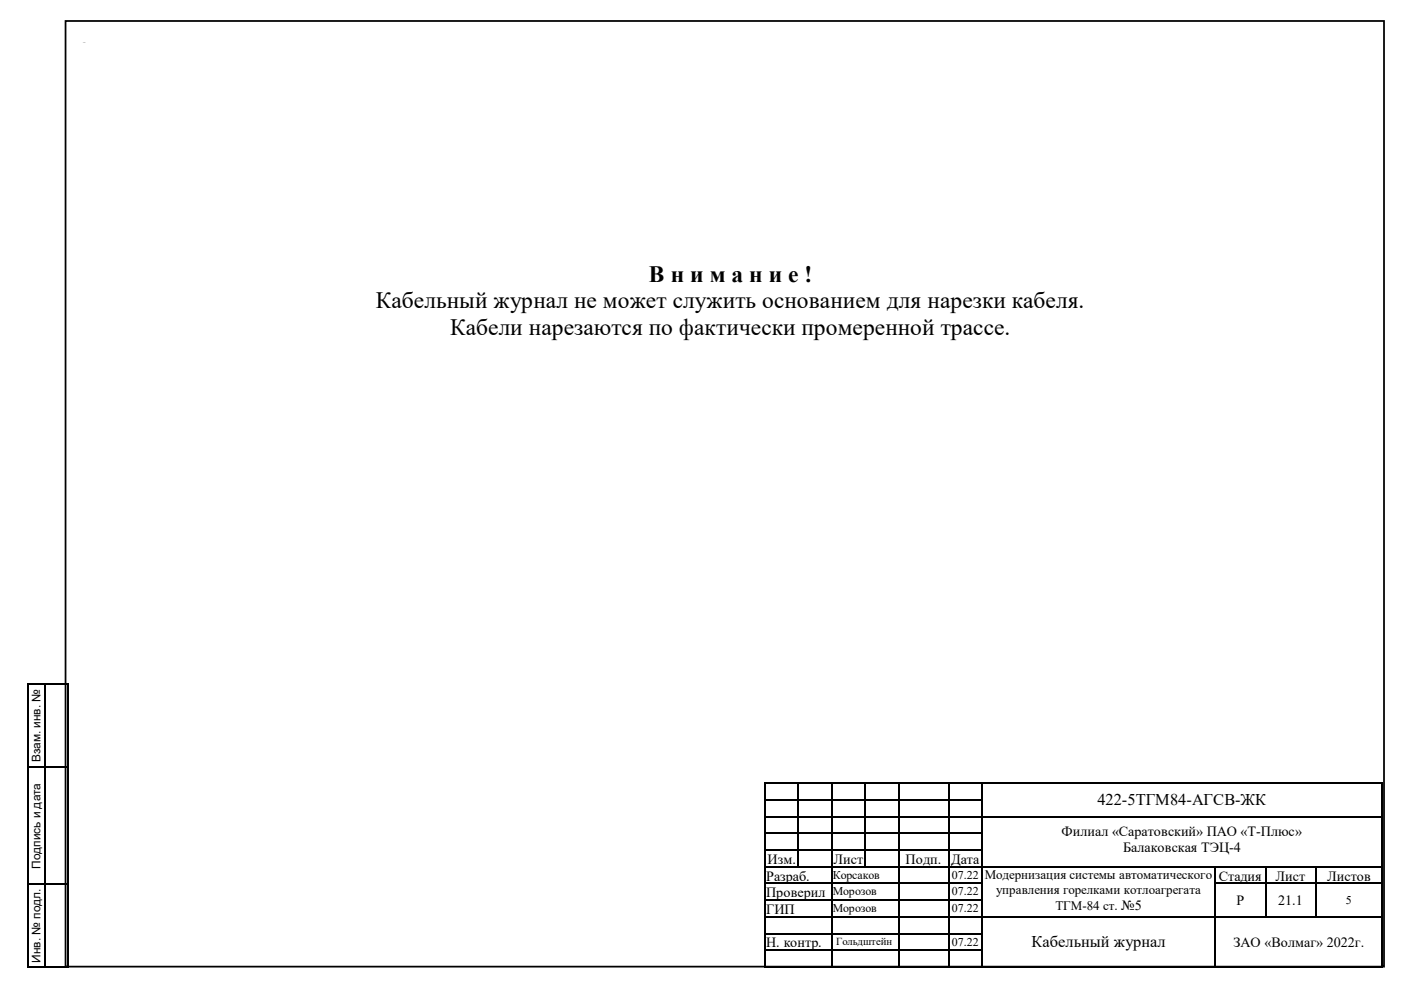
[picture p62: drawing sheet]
<svg xmlns="http://www.w3.org/2000/svg" width="420mm" height="297mm" viewBox="0 0 420 297" stroke-linecap="round" stroke-linejoin="round" font-family="sans-serif">
<defs><g id="words">
<g font-size="7">
<text x="194.6" y="84.5">В н и м а н и е !</text>
<text x="112.7" y="92.5">Кабельный журнал не может служить основанием для нарезки кабеля.</text>
<text x="135" y="100.6">Кабели нарезаются по фактически промеренной трассе.</text>
</g>
<g font-size="4.9">
<text x="329" y="241.6">422-5ТГМ84-АГСВ-ЖК</text>
<text x="309.2" y="284.2">Кабельный журнал</text>
</g>
<g font-size="4.2">
<text x="318.3" y="250.9">Филиал «Саратовский» ПАО «Т-Плюс»</text>
<text x="336.7" y="255.7">Балаковская ТЭЦ-4</text>
<text x="230.1" y="259.1">Изм.</text>
<text x="249.9" y="259.1">Лист</text>
<text x="271.5" y="259.1">Подп.</text>
<text x="285.2" y="259.1">Дата</text>
<text x="229.7" y="264.2">Разраб.</text>
<text x="229.7" y="269.2">Проверил</text>
<text x="365.4" y="264.2">Стадия</text>
<text x="382.4" y="264.2">Лист</text>
<text x="397.9" y="264.2">Листов</text>
<text x="229.7" y="274.2">ГИП</text>
<text x="370.7" y="271.4">Р</text>
<text x="383.2" y="271.4">21.1</text>
<text x="229.7" y="284.1">Н. контр.</text>
<text x="369.8" y="284">ЗАО «Волмаг» 2022г.</text>
</g>
<text font-size="4.2" fill="#fff" x="354.2" y="260.3">«</text>
<g font-size="3.9">
<text x="295.2" y="263.8">Модернизация системы автоматического</text>
<text x="298.6" y="268.2">управления горелками котлоагрегата</text>
<text x="316.4" y="273">ТГМ-84 ст. №5</text>
</g>
<g font-size="3.6">
<text x="12.1" y="228.7" transform="rotate(-90 12.1 228.7)">Взам. инв. №</text>
<text x="12.1" y="260.6" transform="rotate(-90 12.1 260.6)">Подпись и дата</text>
<text x="249.7" y="263.7">Корсаков</text>
<text x="285.4" y="263.7">07.22</text>
<text x="249.7" y="268.6">Морозов</text>
<text x="285.4" y="268.6">07.22</text>
<text x="249.7" y="273.6">Морозов</text>
<text x="285.4" y="273.6">07.22</text>
<text x="403.5" y="271.2">5</text>
<text x="285.4" y="283.7">07.22</text>
<text x="12.1" y="288.8" transform="rotate(-90 12.1 288.8)">Инв. № подл.</text>
</g>
<text font-size="3.2" x="250.7" y="283.6">Гольдштейн</text>
<text font-size=".3" x="25" y="13">8:40</text>
</g></defs>
<path d="M19.6 6.3h395.3v283.7h-395.3z" fill="none" stroke="#000" stroke-width=".53"/>
<g fill="#000">
<path d="M8.1 205h.5v.5h-.5z" fill-rule="evenodd"/>
<path d="M8.1 205h.5v.5h-.5z" fill-rule="evenodd"/>
<path d="M8.6 205h4.5v.5h-4.5z" fill-rule="evenodd"/>
<path d="M13.1 205h.5v.5h-.5z" fill-rule="evenodd"/>
<path d="M13.6 205h6.6v.5h-6.6z" fill-rule="evenodd"/>
<path d="M20.2 205h.5v.5h-.5z" fill-rule="evenodd"/>
<path d="M20.2 205h.5v.5h-.5z" fill-rule="evenodd"/>
<path d="M8.1 205.5h.5v24.5h-.5z" fill-rule="evenodd"/>
<path d="M8.1 230h.5v.5h-.5z" fill-rule="evenodd"/>
<path d="M8.6 230h4.5v.5h-4.5z" fill-rule="evenodd"/>
<path d="M13.1 205.5h.5v24.5h-.5z" fill-rule="evenodd"/>
<path d="M13.1 230h.5v.5h-.5z" fill-rule="evenodd"/>
<path d="M13.6 230h6.6v.5h-6.6z" fill-rule="evenodd"/>
<path d="M20.2 205.5h.5v24.5h-.5z" fill-rule="evenodd"/>
<path d="M20.2 230h.5v.5h-.5z" fill-rule="evenodd"/>
<path d="M229.2 234.7h.5v.5h-.5z" fill-rule="evenodd"/>
<path d="M229.2 234.7h.5v.5h-.5z" fill-rule="evenodd"/>
<path d="M229.2 235.2h.5v4.6h-.5z" fill-rule="evenodd"/>
<path d="M229.7 234.7h9.4v.5h-9.4z" fill-rule="evenodd"/>
<path d="M239.1 234.7h.5v.5h-.5z" fill-rule="evenodd"/>
<path d="M239.1 235.2h.5v4.6h-.5z" fill-rule="evenodd"/>
<path d="M239.6 234.7h9.6v.5h-9.6z" fill-rule="evenodd"/>
<path d="M249.2 234.7h.5v.5h-.5z" fill-rule="evenodd"/>
<path d="M249.2 235.2h.5v4.6h-.5z" fill-rule="evenodd"/>
<path d="M249.7 234.7h9.5v.5h-9.5z" fill-rule="evenodd"/>
<path d="M259.2 234.7h.5v.5h-.5z" fill-rule="evenodd"/>
<path d="M259.2 235.2h.5v4.6h-.5z" fill-rule="evenodd"/>
<path d="M259.7 234.7h9.5v.5h-9.5z" fill-rule="evenodd"/>
<path d="M269.2 234.7h.5v.5h-.5z" fill-rule="evenodd"/>
<path d="M269.2 235.2h.5v4.6h-.5z" fill-rule="evenodd"/>
<path d="M269.7 234.7h14.5v.5h-14.5z" fill-rule="evenodd"/>
<path d="M284.2 234.7h.5v.5h-.5z" fill-rule="evenodd"/>
<path d="M284.2 235.2h.5v4.6h-.5z" fill-rule="evenodd"/>
<path d="M284.7 234.7h9.5v.5h-9.5z" fill-rule="evenodd"/>
<path d="M294.2 234.7h.5v.5h-.5z" fill-rule="evenodd"/>
<path d="M294.2 235.2h.5v4.6h-.5z" fill-rule="evenodd"/>
<path d="M294.7 234.7h119.5v.5h-119.5z" fill-rule="evenodd"/>
<path d="M414.2 234.7h.5v.5h-.5z" fill-rule="evenodd"/>
<path d="M414.2 234.7h.5v.5h-.5z" fill-rule="evenodd"/>
<path d="M414.2 235.2h.5v4.6h-.5z" fill-rule="evenodd"/>
<path d="M229.2 239.8h.5v.5h-.5z" fill-rule="evenodd"/>
<path d="M229.2 240.3h.5v4.5h-.5z" fill-rule="evenodd"/>
<path d="M229.2 244.8h.5v.5h-.5z" fill-rule="evenodd"/>
<path d="M229.2 245.3h.5v4.5h-.5z" fill-rule="evenodd"/>
<path d="M229.2 249.8h.5v.5h-.5z" fill-rule="evenodd"/>
<path d="M229.2 250.3h.5v4.5h-.5z" fill-rule="evenodd"/>
<path d="M229.2 254.8h.5v.5h-.5z" fill-rule="evenodd"/>
<path d="M229.2 255.3h.5v4.5h-.5z" fill-rule="evenodd"/>
<path d="M229.7 239.8h9.4v.5h-9.4z" fill-rule="evenodd"/>
<path d="M229.7 244.8h9.4v.5h-9.4z" fill-rule="evenodd"/>
<path d="M229.7 249.8h9.4v.5h-9.4z" fill-rule="evenodd"/>
<path d="M229.7 254.8h9.4v.5h-9.4z" fill-rule="evenodd"/>
<path d="M239.1 239.8h.5v.5h-.5z" fill-rule="evenodd"/>
<path d="M239.1 240.3h.5v4.5h-.5z" fill-rule="evenodd"/>
<path d="M239.1 244.8h.5v.5h-.5z" fill-rule="evenodd"/>
<path d="M239.1 245.3h.5v4.5h-.5z" fill-rule="evenodd"/>
<path d="M239.1 249.8h.5v.5h-.5z" fill-rule="evenodd"/>
<path d="M239.1 250.3h.5v4.5h-.5z" fill-rule="evenodd"/>
<path d="M239.1 254.8h.5v.5h-.5z" fill-rule="evenodd"/>
<path d="M239.1 255.3h.5v4.5h-.5z" fill-rule="evenodd"/>
<path d="M239.6 239.8h9.6v.5h-9.6z" fill-rule="evenodd"/>
<path d="M239.6 244.8h9.6v.5h-9.6z" fill-rule="evenodd"/>
<path d="M239.6 249.8h9.6v.5h-9.6z" fill-rule="evenodd"/>
<path d="M239.6 254.8h9.6v.5h-9.6z" fill-rule="evenodd"/>
<path d="M249.2 239.8h.5v.5h-.5z" fill-rule="evenodd"/>
<path d="M249.2 240.3h.5v4.5h-.5z" fill-rule="evenodd"/>
<path d="M249.2 244.8h.5v.5h-.5z" fill-rule="evenodd"/>
<path d="M249.2 245.3h.5v4.5h-.5z" fill-rule="evenodd"/>
<path d="M249.2 249.8h.5v.5h-.5z" fill-rule="evenodd"/>
<path d="M249.2 250.3h.5v4.5h-.5z" fill-rule="evenodd"/>
<path d="M249.2 254.8h.5v.5h-.5z" fill-rule="evenodd"/>
<path d="M249.2 255.3h.5v4.5h-.5z" fill-rule="evenodd"/>
<path d="M249.7 239.8h9.5v.5h-9.5z" fill-rule="evenodd"/>
<path d="M249.7 244.8h9.5v.5h-9.5z" fill-rule="evenodd"/>
<path d="M249.7 249.8h9.5v.5h-9.5z" fill-rule="evenodd"/>
<path d="M249.7 254.8h9.5v.5h-9.5z" fill-rule="evenodd"/>
<path d="M259.2 239.8h.5v.5h-.5z" fill-rule="evenodd"/>
<path d="M259.2 240.3h.5v4.5h-.5z" fill-rule="evenodd"/>
<path d="M259.2 244.8h.5v.5h-.5z" fill-rule="evenodd"/>
<path d="M259.2 245.3h.5v4.5h-.5z" fill-rule="evenodd"/>
<path d="M259.2 249.8h.5v.5h-.5z" fill-rule="evenodd"/>
<path d="M259.2 250.3h.5v4.5h-.5z" fill-rule="evenodd"/>
<path d="M259.2 254.8h.5v.5h-.5z" fill-rule="evenodd"/>
<path d="M259.2 255.3h.5v4.5h-.5z" fill-rule="evenodd"/>
<path d="M259.7 239.8h9.5v.5h-9.5z" fill-rule="evenodd"/>
<path d="M259.7 244.8h9.5v.5h-9.5z" fill-rule="evenodd"/>
<path d="M259.7 249.8h9.5v.5h-9.5z" fill-rule="evenodd"/>
<path d="M259.7 254.8h9.5v.5h-9.5z" fill-rule="evenodd"/>
<path d="M269.2 239.8h.5v.5h-.5z" fill-rule="evenodd"/>
<path d="M269.2 240.3h.5v4.5h-.5z" fill-rule="evenodd"/>
<path d="M269.2 244.8h.5v.5h-.5z" fill-rule="evenodd"/>
<path d="M269.2 245.3h.5v4.5h-.5z" fill-rule="evenodd"/>
<path d="M269.2 249.8h.5v.5h-.5z" fill-rule="evenodd"/>
<path d="M269.2 250.3h.5v4.5h-.5z" fill-rule="evenodd"/>
<path d="M269.2 254.8h.5v.5h-.5z" fill-rule="evenodd"/>
<path d="M269.2 255.3h.5v4.5h-.5z" fill-rule="evenodd"/>
<path d="M269.7 239.8h14.5v.5h-14.5z" fill-rule="evenodd"/>
<path d="M269.7 244.8h14.5v.5h-14.5z" fill-rule="evenodd"/>
<path d="M269.7 249.8h14.5v.5h-14.5z" fill-rule="evenodd"/>
<path d="M269.7 254.8h14.5v.5h-14.5z" fill-rule="evenodd"/>
<path d="M284.2 239.8h.5v.5h-.5z" fill-rule="evenodd"/>
<path d="M284.2 240.3h.5v4.5h-.5z" fill-rule="evenodd"/>
<path d="M284.2 244.8h.5v.5h-.5z" fill-rule="evenodd"/>
<path d="M284.2 245.3h.5v4.5h-.5z" fill-rule="evenodd"/>
<path d="M284.2 249.8h.5v.5h-.5z" fill-rule="evenodd"/>
<path d="M284.2 250.3h.5v4.5h-.5z" fill-rule="evenodd"/>
<path d="M284.2 254.8h.5v.5h-.5z" fill-rule="evenodd"/>
<path d="M284.2 255.3h.5v4.5h-.5z" fill-rule="evenodd"/>
<path d="M284.7 239.8h9.5v.5h-9.5z" fill-rule="evenodd"/>
<path d="M284.7 244.8h9.5v.5h-9.5z" fill-rule="evenodd"/>
<path d="M284.7 249.8h9.5v.5h-9.5z" fill-rule="evenodd"/>
<path d="M284.7 254.8h9.5v.5h-9.5z" fill-rule="evenodd"/>
<path d="M294.2 239.8h.5v.5h-.5z" fill-rule="evenodd"/>
<path d="M294.2 240.3h.5v4.5h-.5z" fill-rule="evenodd"/>
<path d="M294.2 244.8h.5v.5h-.5z" fill-rule="evenodd"/>
<path d="M294.2 245.3h.5v4.5h-.5z" fill-rule="evenodd"/>
<path d="M294.2 249.8h.5v.5h-.5z" fill-rule="evenodd"/>
<path d="M294.2 250.3h.5v4.5h-.5z" fill-rule="evenodd"/>
<path d="M294.2 254.8h.5v.5h-.5z" fill-rule="evenodd"/>
<path d="M294.2 255.3h.5v4.5h-.5z" fill-rule="evenodd"/>
<path d="M294.7 244.8h119.5v.5h-119.5z" fill-rule="evenodd"/>
<path d="M414.2 239.8h.5v.5h-.5z" fill-rule="evenodd"/>
<path d="M414.2 240.3h.5v4.5h-.5z" fill-rule="evenodd"/>
<path d="M414.2 244.8h.5v.5h-.5z" fill-rule="evenodd"/>
<path d="M414.2 245.3h.5v4.5h-.5z" fill-rule="evenodd"/>
<path d="M414.2 249.8h.5v.5h-.5z" fill-rule="evenodd"/>
<path d="M414.2 250.3h.5v4.5h-.5z" fill-rule="evenodd"/>
<path d="M414.2 254.8h.5v.5h-.5z" fill-rule="evenodd"/>
<path d="M414.2 255.3h.5v4.5h-.5z" fill-rule="evenodd"/>
<path d="M8.1 230.5h.5v34.5h-.5z" fill-rule="evenodd"/>
<path d="M8.1 265h.5v.5h-.5z" fill-rule="evenodd"/>
<path d="M8.6 265h4.5v.5h-4.5z" fill-rule="evenodd"/>
<path d="M13.1 230.5h.5v34.5h-.5z" fill-rule="evenodd"/>
<path d="M13.1 265h.5v.5h-.5z" fill-rule="evenodd"/>
<path d="M13.6 265h6.6v.5h-6.6z" fill-rule="evenodd"/>
<path d="M20.2 230.5h.5v34.5h-.5z" fill-rule="evenodd"/>
<path d="M20.2 265h.5v.5h-.5z" fill-rule="evenodd"/>
<path d="M229.2 259.8h.5v.5h-.5z" fill-rule="evenodd"/>
<path d="M229.2 260.3h.5v4.5h-.5z" fill-rule="evenodd"/>
<path d="M229.2 264.8h.5v.5h-.5z" fill-rule="evenodd"/>
<path d="M229.2 265.3h.5v4.5h-.5z" fill-rule="evenodd"/>
<path d="M229.2 269.8h.5v.5h-.5z" fill-rule="evenodd"/>
<path d="M229.2 270.3h.5v4.5h-.5z" fill-rule="evenodd"/>
<path d="M229.2 274.8h.5v.5h-.5z" fill-rule="evenodd"/>
<path d="M229.2 275.3h.5v4.5h-.5z" fill-rule="evenodd"/>
<path d="M229.7 259.8h9.4v.5h-9.4z" fill-rule="evenodd"/>
<path d="M229.7 264.8h19.5v.5h-19.5z" fill-rule="evenodd"/>
<path d="M229.7 269.8h19.5v.5h-19.5z" fill-rule="evenodd"/>
<path d="M229.7 274.8h19.5v.5h-19.5z" fill-rule="evenodd"/>
<path d="M239.1 259.8h.5v.5h-.5z" fill-rule="evenodd"/>
<path d="M239.6 259.8h9.6v.5h-9.6z" fill-rule="evenodd"/>
<path d="M249.2 259.8h.5v.5h-.5z" fill-rule="evenodd"/>
<path d="M249.2 260.3h.5v4.5h-.5z" fill-rule="evenodd"/>
<path d="M249.2 264.8h.5v.5h-.5z" fill-rule="evenodd"/>
<path d="M249.2 265.3h.5v4.5h-.5z" fill-rule="evenodd"/>
<path d="M249.2 269.8h.5v.5h-.5z" fill-rule="evenodd"/>
<path d="M249.2 270.3h.5v4.5h-.5z" fill-rule="evenodd"/>
<path d="M249.2 274.8h.5v.5h-.5z" fill-rule="evenodd"/>
<path d="M249.2 275.3h.5v4.5h-.5z" fill-rule="evenodd"/>
<path d="M249.7 259.8h9.5v.5h-9.5z" fill-rule="evenodd"/>
<path d="M249.7 264.8h19.5v.5h-19.5z" fill-rule="evenodd"/>
<path d="M249.7 269.8h19.5v.5h-19.5z" fill-rule="evenodd"/>
<path d="M249.7 274.8h19.5v.5h-19.5z" fill-rule="evenodd"/>
<path d="M259.2 259.8h.5v.5h-.5z" fill-rule="evenodd"/>
<path d="M259.7 259.8h9.5v.5h-9.5z" fill-rule="evenodd"/>
<path d="M269.2 259.8h.5v.5h-.5z" fill-rule="evenodd"/>
<path d="M269.2 260.3h.5v4.5h-.5z" fill-rule="evenodd"/>
<path d="M269.2 264.8h.5v.5h-.5z" fill-rule="evenodd"/>
<path d="M269.2 265.3h.5v4.5h-.5z" fill-rule="evenodd"/>
<path d="M269.2 269.8h.5v.5h-.5z" fill-rule="evenodd"/>
<path d="M269.2 270.3h.5v4.5h-.5z" fill-rule="evenodd"/>
<path d="M269.2 274.8h.5v.5h-.5z" fill-rule="evenodd"/>
<path d="M269.2 275.3h.5v4.5h-.5z" fill-rule="evenodd"/>
<path d="M269.7 259.8h14.5v.5h-14.5z" fill-rule="evenodd"/>
<path d="M269.7 264.8h14.5v.5h-14.5z" fill-rule="evenodd"/>
<path d="M269.7 269.8h14.5v.5h-14.5z" fill-rule="evenodd"/>
<path d="M269.7 274.8h14.5v.5h-14.5z" fill-rule="evenodd"/>
<path d="M284.2 259.8h.5v.5h-.5z" fill-rule="evenodd"/>
<path d="M284.2 260.3h.5v4.5h-.5z" fill-rule="evenodd"/>
<path d="M284.2 264.8h.5v.5h-.5z" fill-rule="evenodd"/>
<path d="M284.2 265.3h.5v4.5h-.5z" fill-rule="evenodd"/>
<path d="M284.2 269.8h.5v.5h-.5z" fill-rule="evenodd"/>
<path d="M284.2 270.3h.5v4.5h-.5z" fill-rule="evenodd"/>
<path d="M284.2 274.8h.5v.5h-.5z" fill-rule="evenodd"/>
<path d="M284.2 275.3h.5v4.5h-.5z" fill-rule="evenodd"/>
<path d="M284.7 259.8h9.5v.5h-9.5z" fill-rule="evenodd"/>
<path d="M284.7 264.8h9.5v.5h-9.5z" fill-rule="evenodd"/>
<path d="M284.7 269.8h9.5v.5h-9.5z" fill-rule="evenodd"/>
<path d="M284.7 274.8h9.5v.5h-9.5z" fill-rule="evenodd"/>
<path d="M294.2 259.8h.5v.5h-.5z" fill-rule="evenodd"/>
<path d="M294.2 260.3h.5v4.5h-.5z" fill-rule="evenodd"/>
<path d="M294.2 264.8h.5v.5h-.5z" fill-rule="evenodd"/>
<path d="M294.2 265.3h.5v4.5h-.5z" fill-rule="evenodd"/>
<path d="M294.2 269.8h.5v.5h-.5z" fill-rule="evenodd"/>
<path d="M294.2 270.3h.5v4.5h-.5z" fill-rule="evenodd"/>
<path d="M294.2 274.8h.5v.5h-.5z" fill-rule="evenodd"/>
<path d="M294.2 275.3h.5v4.5h-.5z" fill-rule="evenodd"/>
<path d="M294.7 259.8h69.5v.5h-69.5z" fill-rule="evenodd"/>
<path d="M294.7 274.8h69.5v.5h-69.5z" fill-rule="evenodd"/>
<path d="M364.2 259.8h.5v.5h-.5z" fill-rule="evenodd"/>
<path d="M364.2 260.3h.5v4.5h-.5z" fill-rule="evenodd"/>
<path d="M364.2 264.8h.5v.5h-.5z" fill-rule="evenodd"/>
<path d="M364.2 265.3h.5v4.5h-.5z" fill-rule="evenodd"/>
<path d="M364.2 269.8h.5v.5h-.5z" fill-rule="evenodd"/>
<path d="M364.2 270.3h.5v4.5h-.5z" fill-rule="evenodd"/>
<path d="M364.2 274.8h.5v.5h-.5z" fill-rule="evenodd"/>
<path d="M364.2 275.3h.5v4.5h-.5z" fill-rule="evenodd"/>
<path d="M364.7 259.8h14.5v.5h-14.5z" fill-rule="evenodd"/>
<path d="M364.7 264.8h14.5v.5h-14.5z" fill-rule="evenodd"/>
<path d="M364.7 274.8h14.5v.5h-14.5z" fill-rule="evenodd"/>
<path d="M379.2 259.8h.5v.5h-.5z" fill-rule="evenodd"/>
<path d="M379.2 260.3h.5v4.5h-.5z" fill-rule="evenodd"/>
<path d="M379.2 264.8h.5v.5h-.5z" fill-rule="evenodd"/>
<path d="M379.2 265.3h.5v4.5h-.5z" fill-rule="evenodd"/>
<path d="M379.2 269.8h.5v.5h-.5z" fill-rule="evenodd"/>
<path d="M379.2 270.3h.5v4.5h-.5z" fill-rule="evenodd"/>
<path d="M379.2 274.8h.5v.5h-.5z" fill-rule="evenodd"/>
<path d="M379.7 259.8h14.5v.5h-14.5z" fill-rule="evenodd"/>
<path d="M379.7 264.8h14.5v.5h-14.5z" fill-rule="evenodd"/>
<path d="M379.7 274.8h14.5v.5h-14.5z" fill-rule="evenodd"/>
<path d="M394.2 259.8h.5v.5h-.5z" fill-rule="evenodd"/>
<path d="M394.2 260.3h.5v4.5h-.5z" fill-rule="evenodd"/>
<path d="M394.2 264.8h.5v.5h-.5z" fill-rule="evenodd"/>
<path d="M394.2 265.3h.5v4.5h-.5z" fill-rule="evenodd"/>
<path d="M394.2 269.8h.5v.5h-.5z" fill-rule="evenodd"/>
<path d="M394.2 270.3h.5v4.5h-.5z" fill-rule="evenodd"/>
<path d="M394.2 274.8h.5v.5h-.5z" fill-rule="evenodd"/>
<path d="M394.7 259.8h19.5v.5h-19.5z" fill-rule="evenodd"/>
<path d="M394.7 264.8h19.5v.5h-19.5z" fill-rule="evenodd"/>
<path d="M394.7 274.8h19.5v.5h-19.5z" fill-rule="evenodd"/>
<path d="M414.2 259.8h.5v.5h-.5z" fill-rule="evenodd"/>
<path d="M414.2 260.3h.5v4.5h-.5z" fill-rule="evenodd"/>
<path d="M414.2 264.8h.5v.5h-.5z" fill-rule="evenodd"/>
<path d="M414.2 265.3h.5v4.5h-.5z" fill-rule="evenodd"/>
<path d="M414.2 269.8h.5v.5h-.5z" fill-rule="evenodd"/>
<path d="M414.2 270.3h.5v4.5h-.5z" fill-rule="evenodd"/>
<path d="M414.2 274.8h.5v.5h-.5z" fill-rule="evenodd"/>
<path d="M414.2 275.3h.5v4.5h-.5z" fill-rule="evenodd"/>
<path d="M8.1 265.5h.5v24.5h-.5z" fill-rule="evenodd"/>
<path d="M8.1 290h.5v.5h-.5z" fill-rule="evenodd"/>
<path d="M8.1 290h.5v.5h-.5z" fill-rule="evenodd"/>
<path d="M8.6 290h4.5v.5h-4.5z" fill-rule="evenodd"/>
<path d="M13.1 265.5h.5v24.5h-.5z" fill-rule="evenodd"/>
<path d="M13.1 290h.5v.5h-.5z" fill-rule="evenodd"/>
<path d="M13.6 290h6.6v.5h-6.6z" fill-rule="evenodd"/>
<path d="M20.2 265.5h.5v24.5h-.5z" fill-rule="evenodd"/>
<path d="M20.2 290h.5v.5h-.5z" fill-rule="evenodd"/>
<path d="M20.2 290h.5v.5h-.5z" fill-rule="evenodd"/>
<path d="M229.2 279.8h.5v.5h-.5z" fill-rule="evenodd"/>
<path d="M229.2 280.3h.5v4.5h-.5z" fill-rule="evenodd"/>
<path d="M229.2 284.8h.5v.5h-.5z" fill-rule="evenodd"/>
<path d="M229.2 285.3h.5v4.6h-.5z" fill-rule="evenodd"/>
<path d="M229.2 289.9h.5v.5h-.5z" fill-rule="evenodd"/>
<path d="M229.2 289.9h.5v.5h-.5z" fill-rule="evenodd"/>
<path d="M229.7 279.8h19.5v.5h-19.5z" fill-rule="evenodd"/>
<path d="M229.7 284.8h19.5v.5h-19.5z" fill-rule="evenodd"/>
<path d="M229.7 289.9h19.5v.5h-19.5z" fill-rule="evenodd"/>
<path d="M249.2 279.8h.5v.5h-.5z" fill-rule="evenodd"/>
<path d="M249.2 280.3h.5v4.5h-.5z" fill-rule="evenodd"/>
<path d="M249.2 284.8h.5v.5h-.5z" fill-rule="evenodd"/>
<path d="M249.2 285.3h.5v4.6h-.5z" fill-rule="evenodd"/>
<path d="M249.2 289.9h.5v.5h-.5z" fill-rule="evenodd"/>
<path d="M249.7 279.8h19.5v.5h-19.5z" fill-rule="evenodd"/>
<path d="M249.7 284.8h19.5v.5h-19.5z" fill-rule="evenodd"/>
<path d="M249.7 289.9h19.5v.5h-19.5z" fill-rule="evenodd"/>
<path d="M269.2 279.8h.5v.5h-.5z" fill-rule="evenodd"/>
<path d="M269.2 280.3h.5v4.5h-.5z" fill-rule="evenodd"/>
<path d="M269.2 284.8h.5v.5h-.5z" fill-rule="evenodd"/>
<path d="M269.2 285.3h.5v4.6h-.5z" fill-rule="evenodd"/>
<path d="M269.2 289.9h.5v.5h-.5z" fill-rule="evenodd"/>
<path d="M269.7 279.8h14.5v.5h-14.5z" fill-rule="evenodd"/>
<path d="M269.7 284.8h14.5v.5h-14.5z" fill-rule="evenodd"/>
<path d="M269.7 289.9h14.5v.5h-14.5z" fill-rule="evenodd"/>
<path d="M284.2 279.8h.5v.5h-.5z" fill-rule="evenodd"/>
<path d="M284.2 280.3h.5v4.5h-.5z" fill-rule="evenodd"/>
<path d="M284.2 284.8h.5v.5h-.5z" fill-rule="evenodd"/>
<path d="M284.2 285.3h.5v4.6h-.5z" fill-rule="evenodd"/>
<path d="M284.2 289.9h.5v.5h-.5z" fill-rule="evenodd"/>
<path d="M284.7 279.8h9.5v.5h-9.5z" fill-rule="evenodd"/>
<path d="M284.7 284.8h9.5v.5h-9.5z" fill-rule="evenodd"/>
<path d="M284.7 289.9h9.5v.5h-9.5z" fill-rule="evenodd"/>
<path d="M294.2 279.8h.5v.5h-.5z" fill-rule="evenodd"/>
<path d="M294.2 280.3h.5v4.5h-.5z" fill-rule="evenodd"/>
<path d="M294.2 284.8h.5v.5h-.5z" fill-rule="evenodd"/>
<path d="M294.2 285.3h.5v4.6h-.5z" fill-rule="evenodd"/>
<path d="M294.2 289.9h.5v.5h-.5z" fill-rule="evenodd"/>
<path d="M294.7 289.9h69.5v.5h-69.5z" fill-rule="evenodd"/>
<path d="M364.2 279.8h.5v.5h-.5z" fill-rule="evenodd"/>
<path d="M364.2 280.3h.5v4.5h-.5z" fill-rule="evenodd"/>
<path d="M364.2 284.8h.5v.5h-.5z" fill-rule="evenodd"/>
<path d="M364.2 285.3h.5v4.6h-.5z" fill-rule="evenodd"/>
<path d="M364.2 289.9h.5v.5h-.5z" fill-rule="evenodd"/>
<path d="M364.7 289.9h49.5v.5h-49.5z" fill-rule="evenodd"/>
<path d="M414.2 279.8h.5v.5h-.5z" fill-rule="evenodd"/>
<path d="M414.2 280.3h.5v4.5h-.5z" fill-rule="evenodd"/>
<path d="M414.2 284.8h.5v.5h-.5z" fill-rule="evenodd"/>
<path d="M414.2 285.3h.5v4.6h-.5z" fill-rule="evenodd"/>
<path d="M414.2 289.9h.5v.5h-.5z" fill-rule="evenodd"/>
<path d="M414.2 289.9h.5v.5h-.5z" fill-rule="evenodd"/>
</g>
<use href="#words"/>
</svg>
